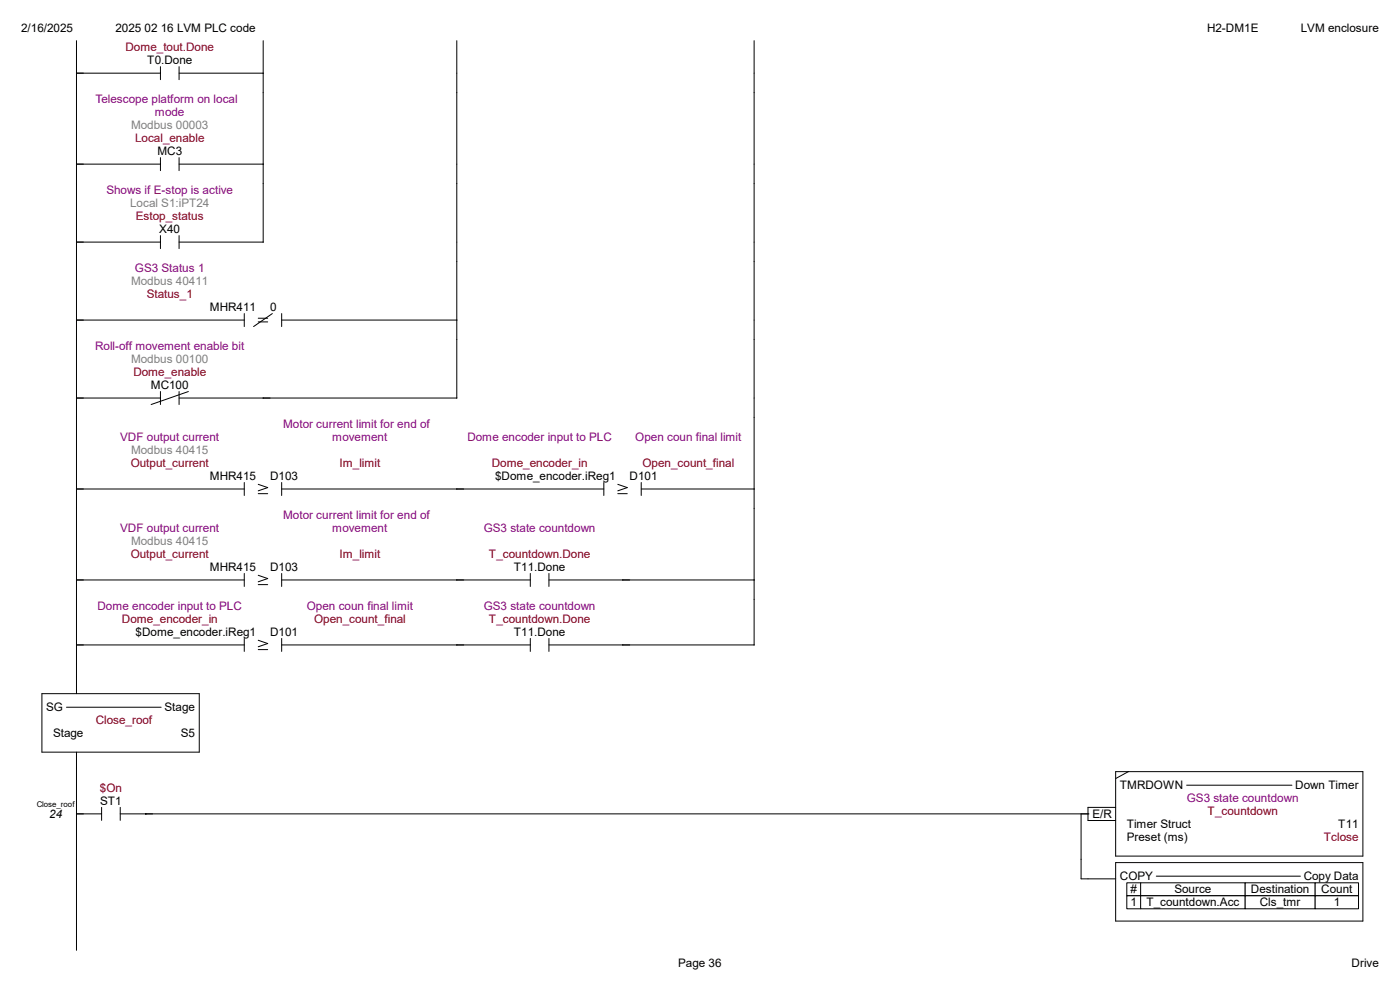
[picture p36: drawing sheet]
<svg xmlns="http://www.w3.org/2000/svg" width="420mm" height="297mm" viewBox="0 0 420 297" stroke-linecap="round" stroke-linejoin="round" font-family="sans-serif">
<defs><g id="words">
<g font-size="3.5">
<text x="6.3" y="9.5">2/16/2025</text>
<text x="34.6" y="9.5">2025 02 16 LVM PLC code</text>
<text x="362.1" y="9.5">H2-DM1E</text>
<text x="390.2" y="9.5">LVM enclosure</text>
<text x="44.2" y="19.2">T0.Done</text>
<text x="47.2" y="46.5">MC3</text>
<text x="47.8" y="69.9">X40</text>
<text x="63" y="93.2">MHR411</text>
<text x="81" y="93.2">0</text>
<text x="45.3" y="116.6">MC100</text>
<text x="63" y="143.8">MHR415</text>
<text x="81" y="143.8">D103</text>
<text x="148.5" y="143.8">$Dome_encoder.iReg1</text>
<text x="188.9" y="143.8">D101</text>
<text x="63" y="171.1">MHR415</text>
<text x="81" y="171.1">D103</text>
<text x="154.2" y="171.1">T11.Done</text>
<text x="40.7" y="190.6">$Dome_encoder.iReg1</text>
<text x="81" y="190.6">D101</text>
<text x="154.2" y="190.6">T11.Done</text>
<text x="13.8" y="213.2">SG</text>
<text x="49.4" y="213.2">Stage</text>
<text x="15.9" y="221">Stage</text>
<text x="54.2" y="221">S5</text>
<text x="336" y="236.6">TMRDOWN</text>
<text x="388.6" y="236.6">Down Timer</text>
<text x="14.8" y="245.1">24</text>
<text x="30.1" y="241.2">ST1</text>
<text x="327.7" y="245.1">E/R</text>
<text x="338" y="248.2">Timer Struct</text>
<text x="401.5" y="248.2">T11</text>
<text x="338" y="252.1">Preset (ms)</text>
<text x="336" y="263.8">COPY</text>
<text x="391.1" y="263.8">Copy Data</text>
<text x="339.1" y="267.7">#</text>
<text x="352.3" y="267.7">Source</text>
<text x="375.3" y="267.7">Destination</text>
<text x="396.4" y="267.7">Count</text>
<text x="339.1" y="271.6">1</text>
<text x="343.9" y="271.6">T_countdown.Acc</text>
<text x="378" y="271.6">Cls_tmr</text>
<text x="400.1" y="271.6">1</text>
<text x="203.5" y="289.9">Page 36</text>
<text x="405.5" y="289.9">Drive</text>
</g>
<g font-size="3.5" fill="#800000">
<text x="37.6" y="15.3">Dome_tout.Done</text>
<text x="40.5" y="42.6">Local_enable</text>
<text x="40.8" y="66">Estop_status</text>
<text x="44" y="89.3">Status_1</text>
<text x="40" y="112.7">Dome_enable</text>
<text x="39.2" y="140">Output_current</text>
<text x="101.9" y="140">Im_limit</text>
<text x="147.5" y="140">Dome_encoder_in</text>
<text x="192.7" y="140">Open_count_final</text>
<text x="39.2" y="167.2">Output_current</text>
<text x="101.9" y="167.2">Im_limit</text>
<text x="146.7" y="167.2">T_countdown.Done</text>
<text x="36.6" y="186.7">Dome_encoder_in</text>
<text x="94.2" y="186.7">Open_count_final</text>
<text x="146.7" y="186.7">T_countdown.Done</text>
<text x="28.7" y="217.1">Close_roof</text>
<text x="30" y="237.3">$On</text>
<text x="362.3" y="244.3">T_countdown</text>
<text x="397.2" y="252.1">Tclose</text>
</g>
<g font-size="3.5" fill="#800080">
<text x="28.6" y="30.9">Telescope platform on local</text>
<text x="46.5" y="34.8">mode</text>
<text x="31.9" y="58.2">Shows if E-stop is active</text>
<text x="40.5" y="81.5">GS3 Status 1</text>
<text x="28.5" y="104.9">Roll-off movement enable bit</text>
<text x="85" y="128.3">Motor current limit for end of</text>
<text x="36.1" y="132.2">VDF output current</text>
<text x="99.7" y="132.2">movement</text>
<text x="140.2" y="132.2">Dome encoder input to PLC</text>
<text x="190.6" y="132.2">Open coun final limit</text>
<text x="85" y="155.5">Motor current limit for end of</text>
<text x="36.1" y="159.4">VDF output current</text>
<text x="99.7" y="159.4">movement</text>
<text x="145.1" y="159.4">GS3 state countdown</text>
<text x="29.3" y="182.8">Dome encoder input to PLC</text>
<text x="92" y="182.8">Open coun final limit</text>
<text x="145.1" y="182.8">GS3 state countdown</text>
<text x="356" y="240.5">GS3 state countdown</text>
</g>
<g font-size="3.5" fill="#808080">
<text x="39.3" y="38.7">Modbus 00003</text>
<text x="39" y="62.1">Local S1:iPT24</text>
<text x="39.3" y="85.4">Modbus 40411</text>
<text x="39.3" y="108.8">Modbus 00100</text>
<text x="39.3" y="136.1">Modbus 40415</text>
<text x="39.3" y="163.3">Modbus 40415</text>
</g>
<text font-size="2.4" x="11" y="241.8">Close_roof</text>
</g></defs>
<g fill="none" stroke="#000" stroke-width=".3">
<path d="M22.9 12.2v195.7M48.1 20v3.9M53.7 20v3.9M79 12.2v60.4h-25.3M137 12.2v107.1M226.2 12.2v181.1M22.9 21.9h25.2M53.7 21.9h25.3M22.9 49.2h25.2M48.1 47.2v3.9M53.7 47.2v3.9M53.7 49.2h25.3"/>
<path d="M22.9 72.6h25.2M48.1 70.6v3.9M53.7 70.6v3.9M22.9 95.9h50.4M73.3 94v3.9M77.5 95.4h2.8M77.5 96.5h2.8M81.7 94l-5.6 3.9M84.5 95.9h52.6M84.5 94v3.9M22.9 119.3h25.2M48.1 117.3v3.9"/>
<path d="M53.7 117.3v3.9M53.7 119.3h83.4M56.5 117.3l-11.2 3.9M22.9 146.6h50.4M73.3 144.6v3.9M77.5 148h2.8M77.5 145.2l2.8 .9-2.8 1M84.5 144.6v3.9M84.5 146.6h96.6M181.1 144.6v3.9M185.3 148h2.9M185.3 145.2l2.9 .9-2.9 1"/>
<path d="M192.4 146.6h33.9M192.4 144.6v3.9M22.9 173.8h50.4M73.3 171.9v3.9M77.5 175.2h2.8M77.5 172.4l2.8 1-2.8 1M84.5 171.9v3.9M84.5 173.8h74.6M159.1 171.9v3.9M164.7 173.8h61.6M164.7 171.9v3.9M22.9 193.3h50.4"/>
<path d="M73.3 191.3v3.9M77.5 194.7h2.8M77.5 191.9l2.8 1-2.8 .9M84.5 191.3v3.9M84.5 193.3h74.6M159.1 191.3v3.9M164.7 191.3v3.9M164.7 193.3h61.6M12.6 207.9h47.2v17.5h-47.2zM19.9 212h28.4M22.9 225.4v1"/>
</g>
<path d="M11 239.6h11.4v2.8h-11.4z" fill="#fff"/>
<g fill="none" stroke="#000" stroke-width=".3">
<path d="M22.9 226.4v50.6M334.7 231.3h74.2v25.3h-74.2zM338.6 231.2l-3.9 2.1M356 235.3h31.6M22.9 243.9h7.6M30.5 242v3.9M36.1 243.9h290.3M36.1 242v3.9M43.7 243.9h.1M324.3 243.9v19.5h10.4M326.4 243.9h.1M334.7 242h-8.3v3.9h8.3"/>
<path d="M334.7 258.5h74.2v17.6h-74.2zM346.9 262.6h43.2"/>
</g>
<path d="M338.1 264.6h4.1v3.9h-4.1z" fill="#fff"/>
<path d="M338 264.6h4.2v3.9h-4.2z" fill="none" stroke="#000" stroke-width=".3"/>
<path d="M342.2 264.6h31.3v3.9h-31.3z" fill="#fff"/>
<path d="M342.2 264.6h31.3v3.9h-31.3z" fill="none" stroke="#000" stroke-width=".3"/>
<path d="M373.6 264.6h20.9v3.9h-20.9z" fill="#fff"/>
<path d="M373.5 264.6h21v3.9h-21z" fill="none" stroke="#000" stroke-width=".3"/>
<path d="M394.6 264.6h12.9v3.9h-12.9z" fill="#fff"/>
<path d="M394.5 264.6h13v3.9h-13z" fill="none" stroke="#000" stroke-width=".3"/>
<path d="M338.1 268.5h4.1v3.9h-4.1z" fill="#fff"/>
<path d="M338 268.5h4.2v3.9h-4.2z" fill="none" stroke="#000" stroke-width=".3"/>
<path d="M342.2 268.5h31.3v3.9h-31.3z" fill="#fff"/>
<path d="M342.2 268.5h31.3v3.9h-31.3z" fill="none" stroke="#000" stroke-width=".3"/>
<path d="M373.6 268.5h20.9v3.9h-20.9z" fill="#fff"/>
<path d="M373.5 268.5h21v3.9h-21z" fill="none" stroke="#000" stroke-width=".3"/>
<path d="M394.6 268.5h12.9v3.9h-12.9z" fill="#fff"/>
<path d="M22.9 277v7.8M394.5 268.5h13v3.9h-13z" fill="none" stroke="#000" stroke-width=".3"/>
<g fill="#fff">
<path d="M203.5 286.8h13v3.9h-13z"/>
<path d="M405.5 286.8h8.1v3.9h-8.1z"/>
</g>
<use href="#words"/>
</svg>
